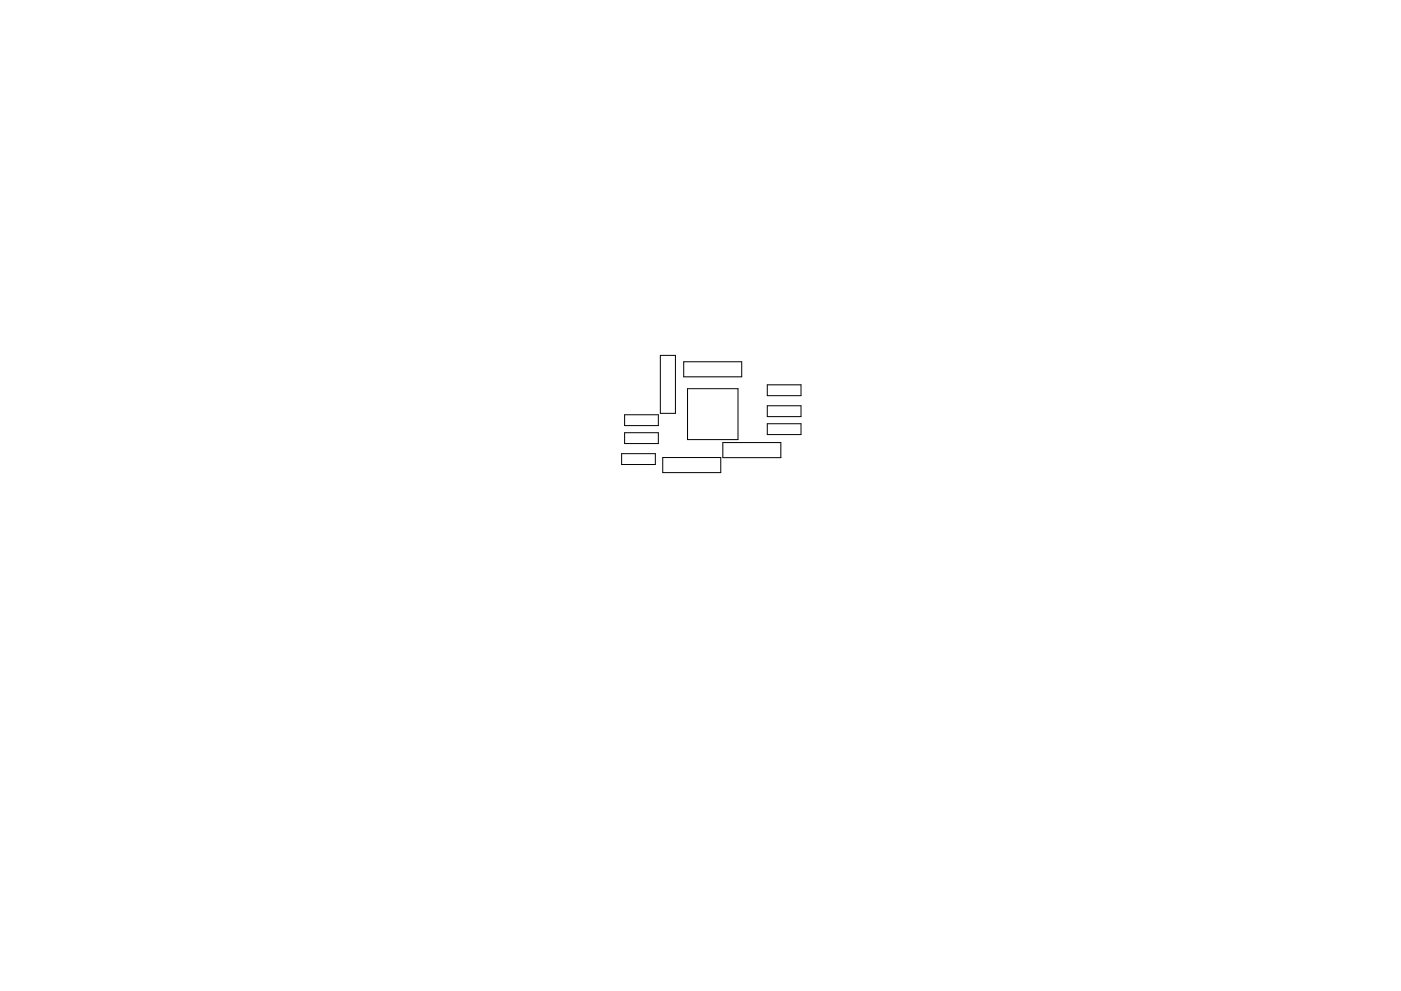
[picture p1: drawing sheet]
<svg xmlns="http://www.w3.org/2000/svg" width="297mm" height="210mm" viewBox="0 0 297 210" stroke-linecap="round" stroke-linejoin="round" font-family="sans-serif">
<path d="M140 75.4h3.2v12.3h-3.2zM145 76.8h12.3v3.2h-12.3zM131.8 96.3h7.1v2.3h-7.1zM132.4 88h7.2v2.3h-7.2zM132.4 91.8h7.2v2.3h-7.2zM140.5 97.1h12.3v3.2h-12.3zM145.8 82.5h10.7v10.8h-10.7zM153.3 93.9h12.3v3.2h-12.3zM162.7 81.6h7.1v2.3h-7.1zM162.7 86.1h7.1v2.3h-7.1zM162.7 89.9h7.1v2.3h-7.1z" fill="none" stroke="#000" stroke-width=".21"/>
</svg>
